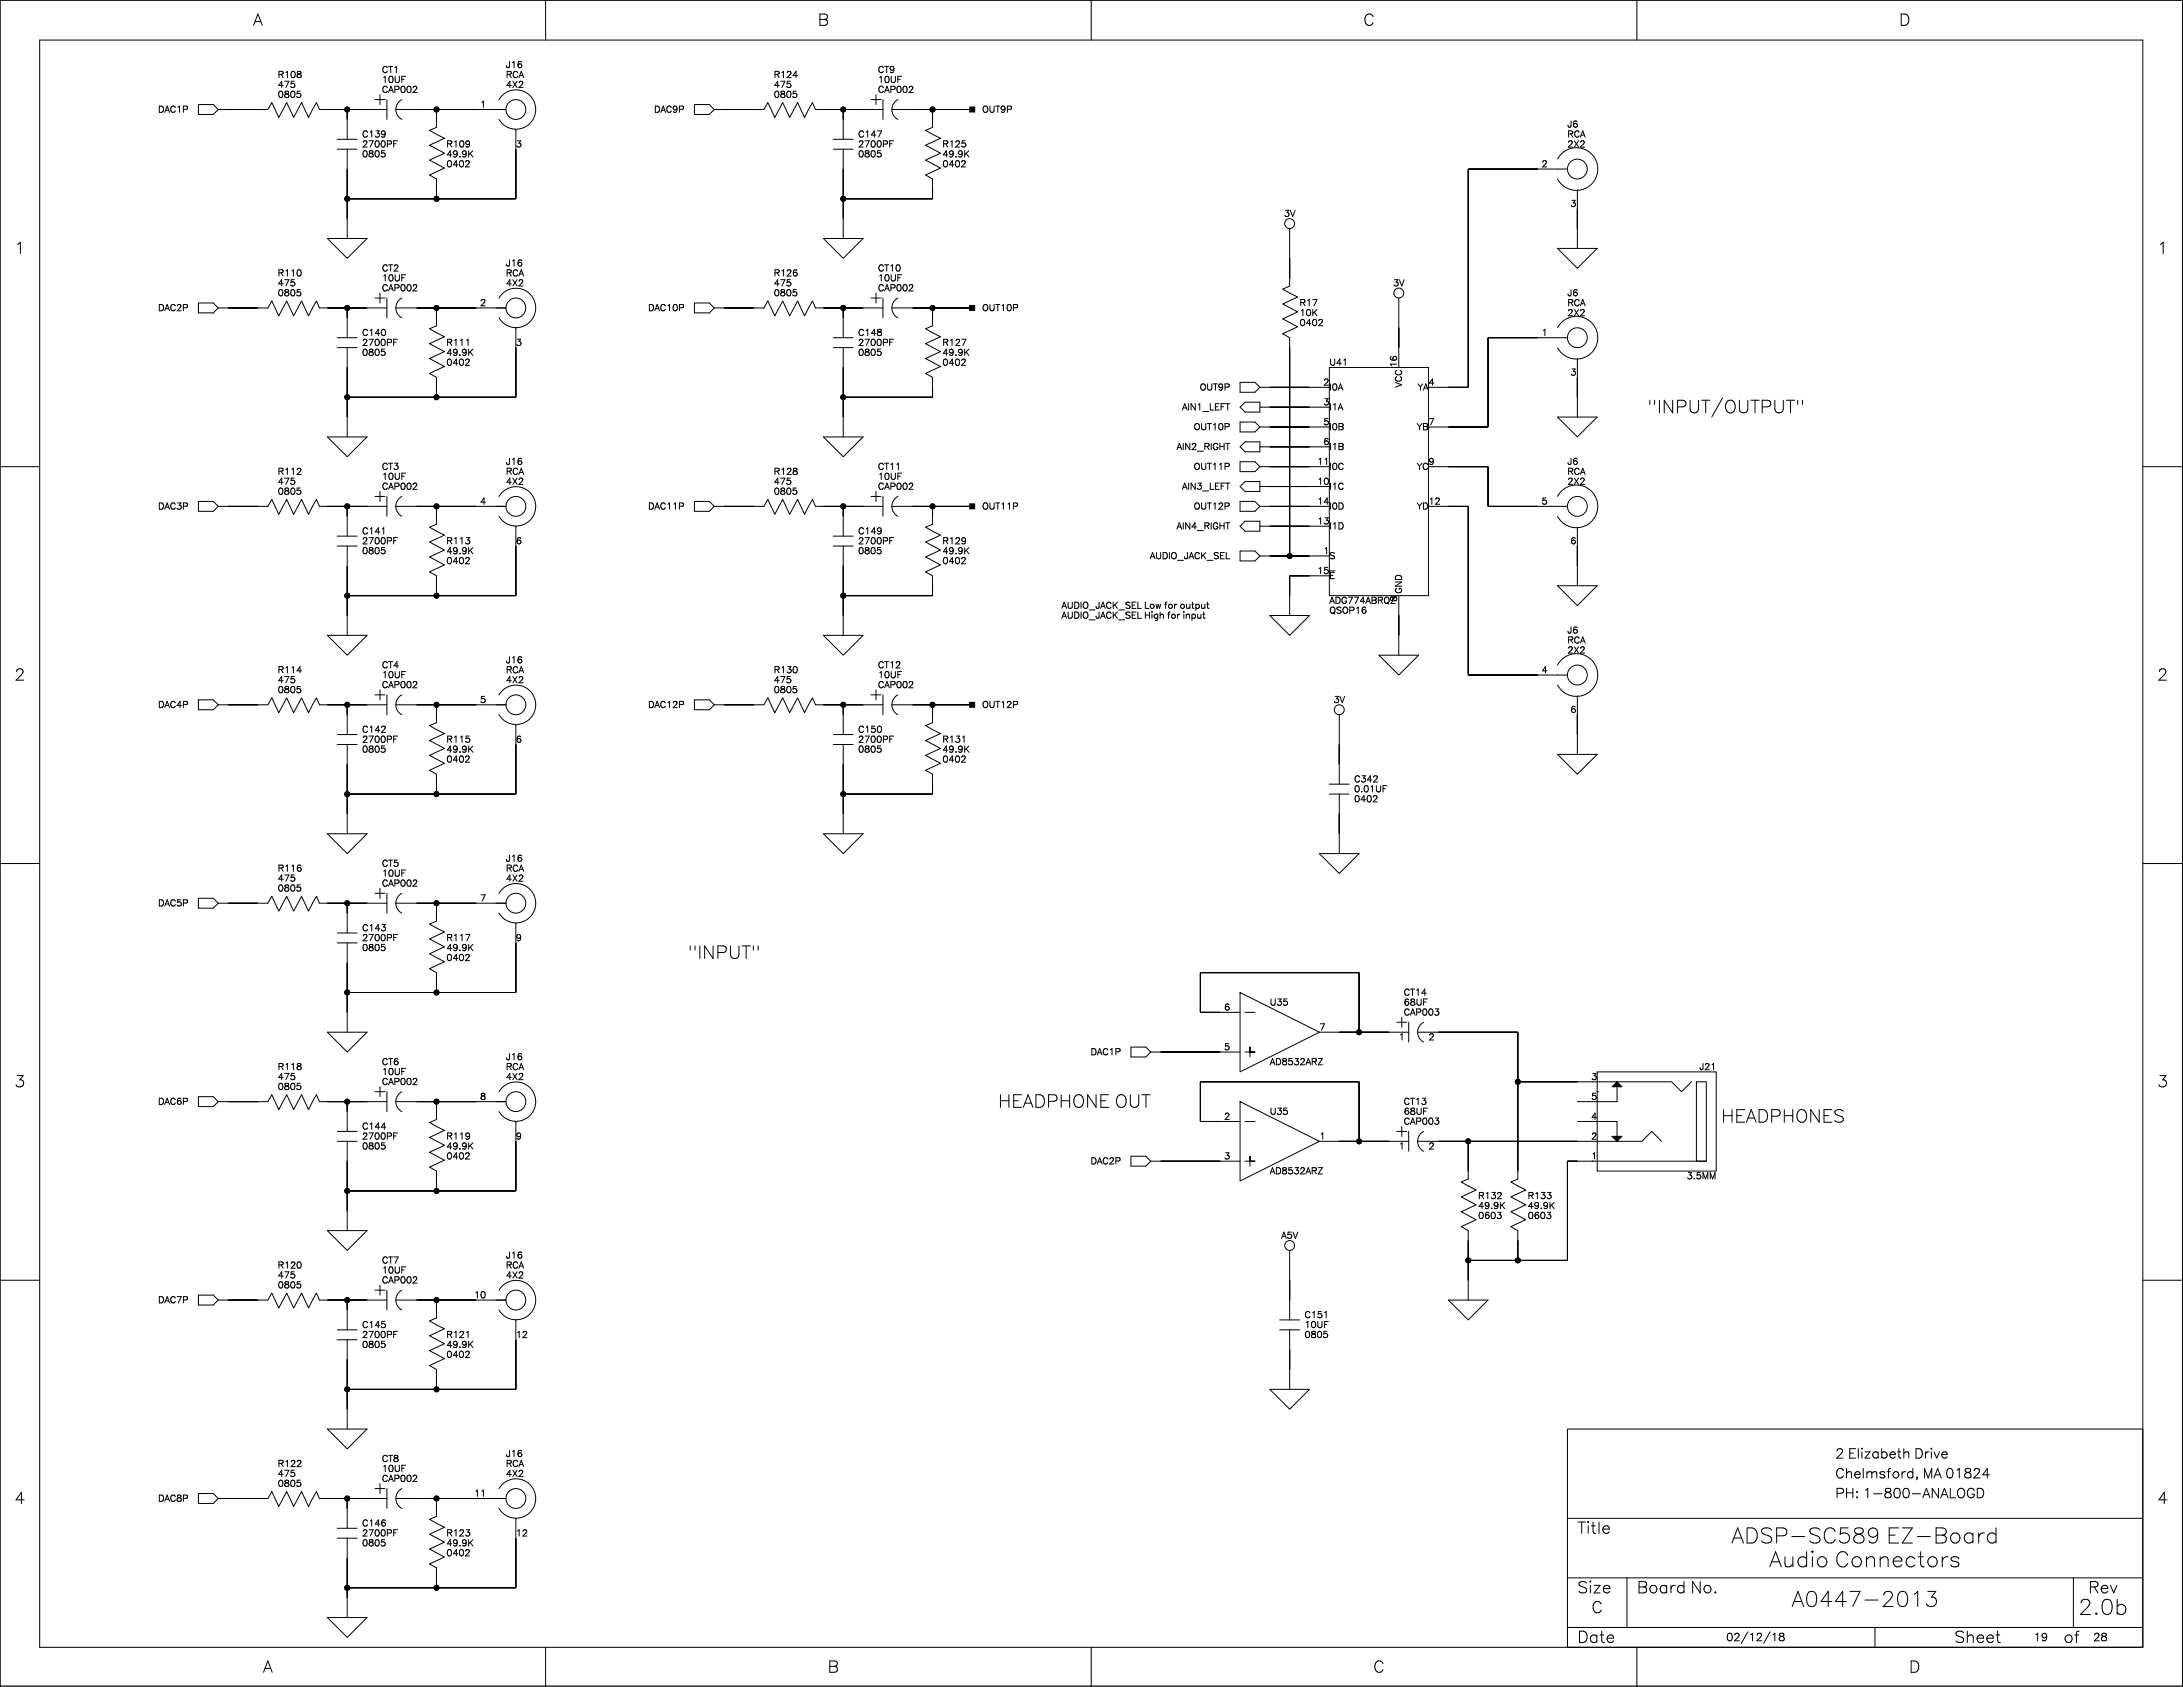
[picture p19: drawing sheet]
<svg xmlns="http://www.w3.org/2000/svg" width="559mm" height="432mm" viewBox="0 0 559 432" stroke-linecap="round" stroke-linejoin="round" font-family="sans-serif">
<defs><g id="words">
<g font-size="6">
<text x="443.2" y="393.9">ADSP-SC589 EZ-Boa</text>
<text x="505.8" y="393.9">r</text>
<text x="508.2" y="393.9">d</text>
<text x="452.8" y="400">Au</text>
<text x="459.7" y="400">d</text>
<text x="463.2" y="400">i</text>
<text x="464.7" y="400">o Connect</text>
<text x="492.9" y="400">or</text>
<text x="498.8" y="400">s</text>
<text x="458.6" y="410.1">A04</text>
<text x="469.3" y="410.1">4</text>
<text x="473" y="410.1">7-201</text>
<text x="492.6" y="410.1">3</text>
<text x="532" y="412.2">2.0b</text>
</g>
<g font-size="4.9">
<text x="421.7" y="104.8">&quot;I</text>
<text x="425.4" y="104.8">N</text>
<text x="428.8" y="104.8">PUT</text>
<text x="437.9" y="104.8">/OUT</text>
<text x="450.5" y="104.8">PUT</text>
<text x="459.6" y="104.8">&quot;</text>
<text x="176.1" y="244.4">&quot;I</text>
<text x="179.8" y="244.4">N</text>
<text x="183.1" y="244.4">PUT</text>
<text x="192.2" y="244.4">&quot;</text>
<text x="255.5" y="282.5">H</text>
<text x="258.9" y="282.5">EADPH</text>
<text x="274.4" y="282.5">ON</text>
<text x="281.2" y="282.5">E OUT</text>
<text x="440.6" y="286.3">H</text>
<text x="444" y="286.3">EADPH</text>
<text x="459.5" y="286.3">ON</text>
<text x="466.3" y="286.3">ES</text>
</g>
<g font-size="4.2">
<text x="64.8" y="5.7">A</text>
<text x="209.3" y="5.7">B</text>
<text x="349" y="5.7">C</text>
<text x="486.1" y="5.7">D</text>
<text x="3.7" y="64.1">1</text>
<text x="552.2" y="64.1">1</text>
<text x="3.7" y="173.3">2</text>
<text x="552.2" y="173.3">2</text>
<text x="3.7" y="277.5">3</text>
<text x="552.2" y="277.5">3</text>
<text x="3.7" y="384.1">4</text>
<text x="552.2" y="384.1">4</text>
<text x="403.8" y="391.7">T</text>
<text x="408.8" y="391.7">l</text>
<text x="409.9" y="391.7">e</text>
<text x="403.8" y="407">Size</text>
<text x="419" y="407">Board</text>
<text x="432.7" y="407">N</text>
<text x="435.8" y="407">o.</text>
<text x="534.5" y="407">Rev</text>
<text x="407.4" y="412">C</text>
<text x="403.8" y="419.7">Dat</text>
<text x="411" y="419.7">e</text>
<text x="500.3" y="419.7">Sheet</text>
<text x="528.2" y="419.7">of</text>
<text x="67.3" y="427.3">A</text>
<text x="211.9" y="427.3">B</text>
<text x="351.5" y="427.3">C</text>
<text x="488.7" y="427.3">D</text>
</g>
<g font-size="3.5">
<text x="469.8" y="372.6">2 El</text>
<text x="469.8" y="377.6">Chel</text>
<text x="476.1" y="372.6">izabeth Drive</text>
<text x="477.4" y="377.6">msford</text>
<text x="490.1" y="377.6">, M</text>
<text x="495" y="377.6">A 01</text>
<text x="502.6" y="377.6">824</text>
<text x="469.8" y="382.7">PH</text>
<text x="474.8" y="382.7">: 1</text>
<text x="479.1" y="382.7">-800-AN</text>
<text x="496.7" y="382.7">ALOGD</text>
</g>
<g font-size="2.8">
<text x="441.9" y="419.4">02/12/18</text>
<text x="520.6" y="419.4">19</text>
<text x="535.8" y="419.4">28</text>
</g>
<g font-size="2.5">
<text x="129.5" y="16.8">J16</text>
<text x="71.1" y="21.9">475</text>
<text x="71.1" y="19.3">R108</text>
<text x="97.8" y="18.1">CT1</text>
<text x="97.8" y="20.6">10UF</text>
<text x="97.8" y="23.1">CAP002</text>
<text x="129.5" y="21.9">4X2</text>
<text x="129.5" y="19.3">RCA</text>
<text x="198.1" y="21.9">475</text>
<text x="198.1" y="19.3">R124</text>
<text x="224.7" y="20.6">10UF</text>
<text x="224.7" y="18.1">CT9</text>
<text x="224.7" y="23.1">CAP002</text>
<text x="40.5" y="28.2">DAC1P</text>
<text x="71.1" y="24.4">0805</text>
<text x="122.9" y="27">1</text>
<text x="167.4" y="28.2">DAC9P</text>
<text x="198.1" y="24.4">0805</text>
<text x="251.4" y="28.2">OUT9P</text>
<text x="92.7" y="34.6">C139</text>
<text x="219.7" y="34.6">C147</text>
<text x="401.2" y="32">J6</text>
<text x="401.2" y="34.6">RCA</text>
<text x="92.7" y="37.1">2700PF</text>
<text x="92.7" y="39.7">0805</text>
<text x="114.3" y="39.7">49.9K</text>
<text x="114.3" y="37.1">R109</text>
<text x="132" y="37.1">3</text>
<text x="219.7" y="37.1">2700PF</text>
<text x="219.7" y="39.7">0805</text>
<text x="241.2" y="37.1">R125</text>
<text x="241.2" y="39.7">49.9K</text>
<text x="401.2" y="37.1">2X2</text>
<text x="114.3" y="42.2">0402</text>
<text x="241.2" y="42.2">0402</text>
<text x="394.6" y="42.2">2</text>
<text x="402" y="52.3">3</text>
<text x="328.7" y="54.9">3V</text>
<text x="71.1" y="70.1">R110</text>
<text x="97.8" y="68.9">CT2</text>
<text x="97.8" y="71.4">10UF</text>
<text x="129.5" y="67.6">J16</text>
<text x="129.5" y="70.1">RCA</text>
<text x="198.1" y="70.1">R126</text>
<text x="224.7" y="71.4">10UF</text>
<text x="224.7" y="68.9">CT10</text>
<text x="71.1" y="72.7">475</text>
<text x="71.1" y="75.2">0805</text>
<text x="97.8" y="73.9">CAP002</text>
<text x="122.9" y="77.7">2</text>
<text x="129.5" y="72.7">4X2</text>
<text x="198.1" y="72.7">475</text>
<text x="198.1" y="75.2">0805</text>
<text x="224.7" y="73.9">CAP002</text>
<text x="332.7" y="77.7">R17</text>
<text x="356.6" y="72.7">3V</text>
<text x="401.2" y="77.7">RCA</text>
<text x="401.2" y="75.2">J6</text>
<text x="40.5" y="79">DAC2P</text>
<text x="165.9" y="79">DAC10P</text>
<text x="251.4" y="79">OUT10P</text>
<text x="332.7" y="80.3">10K</text>
<text x="332.7" y="82.8">0402</text>
<text x="401.2" y="80.3">2X2</text>
<text x="92.7" y="87.9">2700PF</text>
<text x="92.7" y="85.4">C140</text>
<text x="114.3" y="87.9">R111</text>
<text x="132" y="87.9">3</text>
<text x="219.7" y="87.9">2700PF</text>
<text x="219.7" y="85.4">C148</text>
<text x="241.2" y="87.9">R127</text>
<text x="394.6" y="85.4">1</text>
<text x="92.7" y="90.4">0805</text>
<text x="114.3" y="90.4">49.9K</text>
<text x="114.3" y="93">0402</text>
<text x="219.7" y="90.4">0805</text>
<text x="241.2" y="90.4">49.9K</text>
<text x="241.2" y="93">0402</text>
<text x="340.3" y="93">U41</text>
<text x="357.2" y="94.1" transform="rotate(-90 357.2 94.1)">16</text>
<text x="402" y="95.5">3</text>
<text x="307.1" y="99.3">OUT9P</text>
<text x="338.7" y="98.1">2</text>
<text x="340.3" y="99.3">I</text>
<text x="340.9" y="99.3">0A</text>
<text x="358.4" y="99.2" transform="rotate(-90 358.4 99.2)">VCC</text>
<text x="362.9" y="99.3">YA</text>
<text x="365.7" y="98.1">4</text>
<text x="302.6" y="104.4">AIN1_LEFT</text>
<text x="338.7" y="103.1">3</text>
<text x="340.3" y="104.4">I</text>
<text x="340.9" y="104.4">1A</text>
<text x="305.6" y="109.5">OUT10P</text>
<text x="338.7" y="113.3">6</text>
<text x="338.7" y="108.2">5</text>
<text x="340.3" y="109.5">I</text>
<text x="340.9" y="109.5">0B</text>
<text x="362.7" y="109.5">YB</text>
<text x="365.7" y="108.2">7</text>
<text x="97.8" y="119.6">CT3</text>
<text x="129.5" y="118.4">J16</text>
<text x="224.7" y="119.6">CT11</text>
<text x="301.2" y="114.6">AIN2_RIGHT</text>
<text x="305.6" y="119.6">OUT11P</text>
<text x="337.2" y="118.4">11</text>
<text x="340.3" y="114.6">I</text>
<text x="340.3" y="119.6">I</text>
<text x="340.9" y="114.6">1B</text>
<text x="340.9" y="119.6">0C</text>
<text x="362.7" y="119.6">YC</text>
<text x="365.7" y="118.4">9</text>
<text x="401.2" y="118.4">J6</text>
<text x="71.1" y="120.9">R112</text>
<text x="71.1" y="123.5">475</text>
<text x="71.1" y="126">0805</text>
<text x="97.8" y="122.2">10UF</text>
<text x="97.8" y="124.7">CAP002</text>
<text x="129.5" y="120.9">RCA</text>
<text x="129.5" y="123.5">4X2</text>
<text x="198.1" y="123.5">475</text>
<text x="198.1" y="120.9">R128</text>
<text x="198.1" y="126">0805</text>
<text x="224.7" y="122.2">10UF</text>
<text x="224.7" y="124.7">CAP002</text>
<text x="302.6" y="124.7">AIN3_LEFT</text>
<text x="337.2" y="123.5">10</text>
<text x="340.3" y="124.7">I</text>
<text x="340.9" y="124.7">1C</text>
<text x="401.2" y="120.9">RCA</text>
<text x="401.2" y="123.5">2X2</text>
<text x="40.5" y="129.8">DAC3P</text>
<text x="122.9" y="128.5">4</text>
<text x="165.9" y="129.8">DAC11P</text>
<text x="251.4" y="129.8">OUT11P</text>
<text x="305.6" y="129.8">OUT12P</text>
<text x="337.2" y="128.5">14</text>
<text x="340.3" y="129.8">I</text>
<text x="340.9" y="129.8">0D</text>
<text x="362.7" y="129.8">YD</text>
<text x="365.7" y="128.5">12</text>
<text x="394.6" y="128.5">5</text>
<text x="92.7" y="136.1">C141</text>
<text x="219.7" y="136.1">C149</text>
<text x="301.2" y="134.9">AIN4_RIGHT</text>
<text x="337.2" y="133.6">13</text>
<text x="340.3" y="134.9">I</text>
<text x="340.9" y="134.9">1D</text>
<text x="92.7" y="138.7">2700PF</text>
<text x="92.7" y="141.2">0805</text>
<text x="114.3" y="141.2">49.9K</text>
<text x="114.3" y="138.7">R113</text>
<text x="114.3" y="143.8">0402</text>
<text x="132" y="138.7">6</text>
<text x="219.7" y="138.7">2700PF</text>
<text x="219.7" y="141.2">0805</text>
<text x="241.2" y="141.2">49.9K</text>
<text x="241.2" y="138.7">R129</text>
<text x="241.2" y="143.8">0402</text>
<text x="294.3" y="142.5">AUDIO_JACK_SEL</text>
<text x="338.7" y="141.2">1</text>
<text x="340.3" y="142.5">S</text>
<text x="402" y="138.7">6</text>
<text x="337.2" y="146.3">15</text>
<text x="340.3" y="147.6">E</text>
<text x="271.7" y="155.2">AUDIO_JACK_SEL Lowfor output</text>
<text x="340.3" y="153.9">ADG774ABRQZ</text>
<text x="357.2" y="154" transform="rotate(-90 357.2 154)">8</text>
<text x="358.4" y="152" transform="rotate(-90 358.4 152)">GND</text>
<text x="271.7" y="157.7">AUDIO_JACK_SEL High for input</text>
<text x="340.3" y="156.5">QSOP16</text>
<text x="401.2" y="161.5">J6</text>
<text x="401.2" y="166.6">2X2</text>
<text x="401.2" y="164.1">RCA</text>
<text x="71.1" y="171.7">R114</text>
<text x="97.8" y="170.4">CT4</text>
<text x="97.8" y="173">10UF</text>
<text x="129.5" y="169.2">J16</text>
<text x="129.5" y="171.7">RCA</text>
<text x="198.1" y="171.7">R130</text>
<text x="224.7" y="170.4">CT12</text>
<text x="224.7" y="173">10UF</text>
<text x="394.6" y="171.7">4</text>
<text x="71.1" y="174.2">475</text>
<text x="71.1" y="176.8">0805</text>
<text x="97.8" y="175.5">CAP002</text>
<text x="122.9" y="179.3">5</text>
<text x="129.5" y="174.2">4X2</text>
<text x="198.1" y="174.2">475</text>
<text x="198.1" y="176.8">0805</text>
<text x="224.7" y="175.5">CAP002</text>
<text x="341.4" y="179.3">3V</text>
<text x="40.5" y="180.6">DAC4P</text>
<text x="165.9" y="180.6">DAC12P</text>
<text x="251.4" y="180.6">OUT12P</text>
<text x="402" y="181.9">6</text>
<text x="92.7" y="189.5">2700PF</text>
<text x="92.7" y="186.9">C142</text>
<text x="114.3" y="189.5">R115</text>
<text x="132" y="189.5">6</text>
<text x="219.7" y="189.5">2700PF</text>
<text x="219.7" y="186.9">C150</text>
<text x="241.2" y="189.5">R131</text>
<text x="92.7" y="192">0805</text>
<text x="114.3" y="192">49.9K</text>
<text x="114.3" y="194.6">0402</text>
<text x="219.7" y="192">0805</text>
<text x="241.2" y="192">49.9K</text>
<text x="241.2" y="194.6">0402</text>
<text x="346.6" y="199.6">C342</text>
<text x="346.6" y="202.2">0.01UF</text>
<text x="346.6" y="204.7">0402</text>
<text x="97.8" y="221.2">CT5</text>
<text x="129.5" y="220">J16</text>
<text x="71.1" y="222.5">R116</text>
<text x="71.1" y="225">475</text>
<text x="71.1" y="227.6">0805</text>
<text x="97.8" y="223.8">10UF</text>
<text x="97.8" y="226.3">CAP002</text>
<text x="129.5" y="222.5">RCA</text>
<text x="129.5" y="225">4X2</text>
<text x="40.5" y="231.4">DAC5P</text>
<text x="122.9" y="230.1">7</text>
<text x="92.7" y="237.7">C143</text>
<text x="92.7" y="240.3">2700PF</text>
<text x="92.7" y="242.8">0805</text>
<text x="114.3" y="242.8">49.9K</text>
<text x="114.3" y="240.3">R117</text>
<text x="114.3" y="245.3">0402</text>
<text x="132" y="240.3">9</text>
<text x="325" y="256.8">U35</text>
<text x="359.3" y="254.2">CT14</text>
<text x="359.3" y="256.8">68UF</text>
<text x="313.3" y="258">6</text>
<text x="337.7" y="263.1">7</text>
<text x="359.3" y="259.3">CAP003</text>
<text x="279.2" y="269.5">DAC1P</text>
<text x="313.3" y="268.2">5</text>
<text x="358.1" y="265.7">1</text>
<text x="365.7" y="265.7">2</text>
<text x="71.1" y="273.3">R118</text>
<text x="71.1" y="275.8">475</text>
<text x="97.8" y="272">CT6</text>
<text x="97.8" y="274.5">10UF</text>
<text x="129.5" y="275.8">4X2</text>
<text x="129.5" y="270.7">J16</text>
<text x="129.5" y="273.3">RCA</text>
<text x="325" y="272">AD8532ARZ</text>
<text x="407.3" y="275.8">3</text>
<text x="435" y="273.3">J21</text>
<text x="71.1" y="278.4">0805</text>
<text x="97.8" y="277.1">CAP002</text>
<text x="122.9" y="280.9">8</text>
<text x="407.3" y="280.9">5</text>
<text x="40.5" y="282.2">DAC6P</text>
<text x="313.3" y="286">2</text>
<text x="325" y="284.7">U35</text>
<text x="359.3" y="282.2">CT13</text>
<text x="359.3" y="284.7">68UF</text>
<text x="359.3" y="287.2">CAP003</text>
<text x="407.3" y="286">4</text>
<text x="92.7" y="291.1">2700PF</text>
<text x="92.7" y="288.5">C144</text>
<text x="92.7" y="293.6">0805</text>
<text x="114.3" y="291.1">R119</text>
<text x="114.3" y="293.6">49.9K</text>
<text x="132" y="291.1">9</text>
<text x="337.7" y="291.1">1</text>
<text x="358.1" y="293.6">1</text>
<text x="365.7" y="293.6">2</text>
<text x="407.3" y="291.1">2</text>
<text x="114.3" y="296.1">0402</text>
<text x="279.2" y="297.4">DAC2P</text>
<text x="313.3" y="296.1">3</text>
<text x="325" y="299.9">AD8532ARZ</text>
<text x="407.3" y="296.1">1</text>
<text x="431.8" y="301.2">3.5MM</text>
<text x="378.4" y="306.3">R132</text>
<text x="378.4" y="308.8">49.9K</text>
<text x="378.4" y="311.4">0603</text>
<text x="391.1" y="306.3">R133</text>
<text x="391.1" y="308.8">49.9K</text>
<text x="391.1" y="311.4">0603</text>
<text x="328" y="316.4">A5V</text>
<text x="97.8" y="322.8">CT7</text>
<text x="129.5" y="321.5">J16</text>
<text x="71.1" y="324.1">R120</text>
<text x="71.1" y="326.6">475</text>
<text x="71.1" y="329.1">0805</text>
<text x="97.8" y="325.3">10UF</text>
<text x="97.8" y="327.9">CAP002</text>
<text x="129.5" y="324.1">RCA</text>
<text x="129.5" y="326.6">4X2</text>
<text x="40.5" y="333">DAC7P</text>
<text x="121.4" y="331.7">10</text>
<text x="92.7" y="341.8">2700PF</text>
<text x="92.7" y="339.3">C145</text>
<text x="114.3" y="341.8">R121</text>
<text x="132" y="341.8">12</text>
<text x="333.9" y="336.8">C151</text>
<text x="333.9" y="339.3">10UF</text>
<text x="333.9" y="341.8">0805</text>
<text x="92.7" y="344.4">0805</text>
<text x="114.3" y="344.4">49.9K</text>
<text x="114.3" y="346.9">0402</text>
<text x="71.1" y="377.4">475</text>
<text x="71.1" y="374.9">R122</text>
<text x="97.8" y="373.6">CT8</text>
<text x="97.8" y="376.1">10UF</text>
<text x="129.5" y="377.4">4X2</text>
<text x="129.5" y="374.9">RCA</text>
<text x="129.5" y="372.3">J16</text>
<text x="40.5" y="383.7">DAC8P</text>
<text x="71.1" y="379.9">0805</text>
<text x="97.8" y="378.7">CAP002</text>
<text x="121.4" y="382.5">11</text>
<text x="92.7" y="392.6">2700PF</text>
<text x="92.7" y="390.1">C146</text>
<text x="92.7" y="395.2">0805</text>
<text x="114.3" y="395.2">49.9K</text>
<text x="114.3" y="392.6">R123</text>
<text x="132" y="392.6">12</text>
<text x="114.3" y="397.7">0402</text>
</g>
</g></defs>
<g fill="none" stroke="#000" stroke-width=".26">
<path d="M558.7 -.1v431.6h-558.7v-431.5M0 .1h558.7v431.7h-558.7zM10.2 10.3h538.3v411.3h-538.3zM139.7 .1v10.2M279.3 .1v10.2M419 .1v10.2M50.8 26.8h3.8l1.3 1.2-1.3 1.3h-3.8zM55.9 28h12.7l1-1.7 1.8 3.8 2-3.8 1.8 3.8 2-3.8 1.8 3.8 2-3.8 .8 1.7h17.2M86.3 35.7h5.1M86.3 38.2h5.1M88.9 28v7.7M88.9 38.2v22.8"/>
<path d="M96 25.5h2.5M97.3 24.2v2.6M99 25.5v5.1M101.3 28h28.2M102.8 25.5a2.88 2.88 0 0 0 0 5.1M111.7 28v4.6l-1.7 .8 3.8 2-3.8 1.8 3.8 2-3.8 1.8 3.8 2-3.8 1.8 1.7 1v5.1M127.7 25.5a5 5 0 0 1 7.6-1.3 5 5 0 0 1 0 7.7 5 5 0 0 1-7.6-1.3M132.1 33.1v17.8h-43.2M177.8 26.8h3.8l1.2 1.2-1.2 1.3h-3.8zM182.8 28h12.7l1.1-1.7 1.7 3.8 2.1-3.8 1.7 3.8 2.1-3.8 1.7 3.8 2.1-3.8 .7 1.7h17.3M213.3 35.7h5.1M213.3 38.2h5.1"/>
<path d="M215.9 28v7.7M215.9 38.2v22.8M223 25.5h2.5M224.2 24.2v2.6M226 25.5v5.1M228.3 28h20.6M229.8 25.5a2.88 2.88 0 0 0 0 5.1M238.7 28v4.6l-1.8 .8 3.8 2-3.8 1.8 3.8 2-3.8 1.8 3.8 2-3.8 1.8 1.8 1v5.1h-22.8M330.1 58.5v14.7l-1.8 .8 3.9 2-3.9 1.8 3.9 2-3.9 1.8 3.9 2-3.9 1.8 1.8 1v55.9M398.7 40.7a5.5 5.5 0 0 1 8.3-1.7 5.5 5.5 0 0 1 0 8.5 5.5 5.5 0 0 1-8.3-1.7M401.2 43.3h-25.4v55.8h-10.1M403.8 48.6v15"/>
<path d="M50.8 77.6h3.8l1.3 1.2-1.3 1.3h-3.8zM55.9 78.8h12.7l1-1.8 1.8 3.9 2-3.9 1.8 3.9 2-3.9 1.8 3.9 2-3.9 .8 1.8h17.2M83.8 61h10.2l-5.1 5.1zM88.9 78.8v7.6M96 76.3h2.5M97.3 75v2.6M99 76.3v5.1M101.3 78.8h28.2M102.8 76.3a2.88 2.88 0 0 0 0 5.1M111.7 78.8v4.6l-1.7 .8 3.8 2-3.8 1.8 3.8 2-3.8 1.8 3.8 2-3.8 1.8 1.7 1v5.1M127.7 76.3a5 5 0 0 1 7.6-1.3 5 5 0 0 1 0 7.7 5 5 0 0 1-7.6-1.4M177.8 77.6h3.8l1.2 1.2-1.2 1.3h-3.8z"/>
<path d="M182.8 78.8h12.7l1.1-1.8 1.7 3.9 2.1-3.9 1.7 3.9 2.1-3.9 1.7 3.9 2.1-3.9 .7 1.8h17.3M210.8 61h10.1l-5 5.1zM215.9 78.8v7.6M223 76.3h2.5M224.2 75v2.6M226 76.3v5.1M228.3 78.8h20.6M229.8 76.3a2.88 2.88 0 0 0 0 5.1M238.7 78.8v4.6l-1.8 .8 3.8 2-3.8 1.8 3.8 2-3.8 1.8 3.8 2-3.8 1.8 1.8 1v5.1h-22.8M358.1 76.3v17.8M398.7 63.6h10.1l-5 5.1zM86.3 86.4h5.1"/>
<path d="M86.3 89h5.1M88.9 89v22.8M132.1 83.9v17.8h-43.2M213.3 86.4h5.1M213.3 89h5.1M215.9 89v22.8M317.4 97.9h3.8l1.3 1.2-1.3 1.3h-3.8zM322.5 99.1h17.8M340.3 94.1h25.4v58.4h-25.4zM398.7 83.9a5.5 5.5 0 0 1 8.3-1.7 5.5 5.5 0 0 1 0 8.5 5.5 5.5 0 0 1-8.3-1.7M401.2 86.4h-20.3v22.9h-15.2M403.8 91.8v15"/>
<path d="M0 119.5h10.2M83.8 111.8h10.2l-5.1 5.1zM210.8 111.8h10.1l-5 5.1zM317.4 108h3.8l1.3 1.3-1.3 1.3h-3.8zM317.4 114.4l1.3-1.3h3.8v2.5h-3.8zM317.4 118.2h3.8l1.3 1.3-1.3 1.2h-3.8zM318.7 102.9h3.8v2.6h-3.8l-1.3-1.3zM322.5 119.5h17.8M322.5 104.2h17.8M322.5 109.3h17.8M322.5 114.4h17.8M365.7 119.5h15.2v10.1h20.3"/>
<path d="M398.7 106.8h10.1l-5 5zM440.9 101.8l-2.7 5M548.5 119.5h10.2M50.8 128.3h3.8l1.3 1.3-1.3 1.3h-3.8zM55.9 129.6h12.7l1-1.8 1.8 3.8 2-3.8 1.8 3.8 2-3.8 1.8 3.8 2-3.8 .8 1.8h17.2M86.3 137.2h5.1M86.3 139.8h5.1M88.9 129.6v7.6M88.9 139.8v22.8M96 127.1h2.5M97.3 125.8v2.5M99 127.1v5"/>
<path d="M101.3 129.6h28.2M102.8 127.1a2.88 2.88 0 0 0 0 5M111.7 129.6v4.6l-1.7 .7 3.8 2.1-3.8 1.8 3.8 2-3.8 1.8 3.8 2-3.8 1.8 1.7 1v5.1M127.7 127.1a5 5 0 0 1 7.6-1.4 5 5 0 0 1 0 7.8 5 5 0 0 1-7.6-1.4M132.1 134.7v17.8h-43.2M177.8 128.3h3.8l1.2 1.3-1.2 1.3h-3.8zM182.8 129.6h12.7l1.1-1.8 1.7 3.8 2.1-3.8 1.7 3.8 2.1-3.8 1.7 3.8 2.1-3.8 .7 1.8h17.3M213.3 137.2h5.1M213.3 139.8h5.1M215.9 129.6v7.6M215.9 139.8v22.8M223 127.1h2.5"/>
<path d="M224.2 125.8v2.5M226 127.1v5M228.3 129.6h20.6M229.8 127.1a2.88 2.88 0 0 0 0 5M238.7 129.6v4.6l-1.8 .7 3.8 2.1-3.8 1.8 3.8 2-3.8 1.8 3.8 2-3.8 1.8 1.8 1v5.1h-22.8M317.4 124.5l1.3-1.2h3.8v2.5h-3.8zM317.4 134.7l1.3-1.3h3.8v2.6h-3.8zM317.4 128.3h3.8l1.3 1.3-1.3 1.3h-3.8zM322.5 129.6h17.8M322.5 124.5h17.8M322.5 134.7h17.8M365.7 129.6h10.1v43.2h25.4"/>
<path d="M398.7 127a5.5 5.5 0 0 1 8.3-1.6 5.5 5.5 0 0 1 0 8.4 5.5 5.5 0 0 1-8.3-1.6M403.8 134.9v15M317.4 141h3.8l1.3 1.3-1.3 1.3h-3.8zM322.5 142.3h17.8M325 157.5h10.2l-5.1 5.1zM340.3 147.4h-10.2v10.1M358.1 152.5v15.2M398.7 149.9h10.1l-5 5.1zM50.8 179.1h3.8l1.3 1.3-1.3 1.3h-3.8zM83.8 162.6h10.2l-5.1 5.1zM96 177.9h2.5M97.3 176.6v2.5"/>
<path d="M99 177.9v5M102.8 177.9a2.88 2.88 0 0 0 0 5M127.7 177.9a5 5 0 0 1 7.6-1.4 5 5 0 0 1 0 7.8 5 5 0 0 1-7.6-1.4M177.8 179.1h3.8l1.2 1.3-1.2 1.3h-3.8zM210.8 162.6h10.1l-5 5.1zM223 177.9h2.5M224.2 176.6v2.5M226 177.9v5M229.8 177.9a2.88 2.88 0 0 0 0 5M353 167.7h10.1l-5 5.1zM398.7 170.2a5.5 5.5 0 0 1 8.3-1.6 5.5 5.5 0 0 1 0 8.4 5.5 5.5 0 0 1-8.3-1.7M403.8 178.1v15"/>
<path d="M55.9 180.4h12.7l1-1.8 1.8 3.8 2-3.8 1.8 3.8 2-3.8 1.8 3.8 2-3.8 .8 1.8h17.2M86.3 188h5.1M86.3 190.6h5.1M88.9 180.4v7.6M88.9 190.6v22.8M101.3 180.4h28.2M111.7 180.4v4.6l-1.7 .7 3.8 2.1-3.8 1.7 3.8 2.1-3.8 1.7 3.8 2.1-3.8 1.8 1.7 1v5.1M132.1 185.5v17.8h-43.2M182.8 180.4h12.7l1.1-1.8 1.7 3.8 2.1-3.8 1.7 3.8 2.1-3.8 1.7 3.8 2.1-3.8 .7 1.8h17.3M213.3 188h5.1M213.3 190.6h5.1M215.9 180.4v7.6"/>
<path d="M215.9 190.6v22.8M228.3 180.4h20.6M238.7 180.4v4.6l-1.8 .7 3.8 2.1-3.8 1.7 3.8 2.1-3.8 1.7 3.8 2.1-3.8 1.8 1.8 1v5.1h-22.8M342.8 182.9v17.8M398.7 193.1h10.1l-5 5.1zM83.8 213.4h10.2l-5.1 5.1zM210.8 213.4h10.1l-5 5.1zM337.7 218.5h10.2l-5.1 5.1zM340.3 200.7h5.1M340.3 203.3h5.1M342.8 203.3v15.2M0 221h10.2"/>
<path d="M50.8 229.9h3.8l1.3 1.3-1.3 1.3h-3.8zM55.9 231.2h12.7l1-1.8 1.8 3.8 2-3.8 1.8 3.8 2-3.8 1.8 3.8 2-3.8 .8 1.8h17.2M86.3 238.8h5.1M88.9 231.2v7.6M96 228.6h2.5M97.3 227.4v2.5M99 228.6v5.1M101.3 231.2h28.2M102.8 228.6a2.88 2.88 0 0 0 0 5.1M111.7 231.2v4.6l-1.7 .7 3.8 2.1-3.8 1.7 3.8 2.1-3.8 1.7 3.8 2.1-3.8 1.7 1.7 1.1v5M127.7 228.7a5 5 0 0 1 7.6-1.4 5 5 0 0 1 0 7.7 5 5 0 0 1-7.6-1.3M132.1 236.3v17.7h-43.2"/>
<path d="M548.5 221h10.2M86.3 241.3h5.1M88.9 241.3v22.9M317.4 254l20.3 10.2-20.3 10.2zM317.4 259.1h-10.1v-10.1h40.6v15.2M318.7 259.1h2.5M83.8 264.2h10.2l-5.1 5.1zM96 279.4h2.5M97.3 278.2v2.5M99 279.4v5.1M102.8 279.4a2.88 2.88 0 0 0 0 5.1M127.7 279.5a5 5 0 0 1 7.6-1.4 5 5 0 0 1 0 7.7 5 5 0 0 1-7.6-1.3"/>
<path d="M289.5 268h3.8l1.3 1.3-1.3 1.2h-3.8zM294.6 269.3h22.8M318.7 269.3h2.5h-1.2v-1.3v2.5M337.7 264.2h22.9M357.6 261.7h2.5M358.8 260.4v2.5M360.6 261.7v5M362.9 264.2h25.6v37.6l-1.7 .7 3.8 2.1-3.8 1.8 3.8 2-3.8 1.8 3.8 2-3.8 1.8 1.7 1v7.6M364.4 261.7a2.88 2.88 0 0 0 0 5M388.5 276.9h39.4l2.5 2.5 2.6-2.5M408.8 274.4h30.5v25.3h-30.5zM413.9 276.9v5.1h-10.1"/>
<path d="M434.2 276.9h2.6v20.3h-2.6zM50.8 280.7h3.8l1.3 1.3-1.3 1.2h-3.8zM55.9 282h12.7l1-1.8 1.8 3.8 2-3.8 1.8 3.8 2-3.8 1.8 3.8 2-3.8 .8 1.8h17.2M86.3 289.6h5.1M86.3 292.1h5.1M88.9 282v7.6M88.9 292.1v22.9M101.3 282h28.2M111.7 282v4.5l-1.7 .8 3.8 2-3.8 1.8 3.8 2-3.8 1.8 3.8 2.1-3.8 1.7 1.7 1v5.1M132.1 287.1v17.7h-43.2M289.5 295.9h3.8l1.3 1.3-1.3 1.3h-3.8zM294.6 297.2h22.8"/>
<path d="M317.4 282l20.3 10.1-20.3 10.2zM317.4 287.1h-10.1v-10.2h40.6v15.2M318.7 297.2h2.5h-1.2v-1.3v2.6M318.7 287.1h2.5M337.7 292.1h22.9M357.6 289.6h2.5M358.8 288.3v2.6M360.6 289.6v5.1M362.9 292.1h57.4l2.5-2.5 2.6 2.5M364.4 289.6a2.88 2.88 0 0 0 0 5.1M375.8 292.1v9.7l-1.7 .7 3.8 2.1-3.8 1.8 3.8 2-3.8 1.8 3.8 2-3.8 1.8 1.7 1v17.8M403.8 287.1h10.1v5"/>
<path d="M407.6 297.2h.1M436.8 297.2h-35.6v25.4h-25.4M83.8 315h10.2l-5.1 5.1zM0 327.7h10.2M50.8 331.5h3.8l1.3 1.3-1.3 1.2h-3.8zM55.9 332.8h12.7l1-1.8 1.8 3.8 2-3.8 1.8 3.8 2-3.8 1.8 3.8 2-3.8 .8 1.8h17.2M88.9 332.8v7.6M96 330.2h2.5M97.3 329v2.5M99 330.2v5.1M101.3 332.8h28.2M102.8 330.2a2.88 2.88 0 0 0 0 5.1"/>
<path d="M111.7 332.8v4.5l-1.7 .8 3.8 2-3.8 1.8 3.8 2-3.8 1.8 3.8 2-3.8 1.8 1.7 1v5.1M127.7 330.2a5 5 0 0 1 7.6-1.3 5 5 0 0 1 0 7.7 5 5 0 0 1-7.6-1.3M132.1 337.8v17.8h-43.2M327.6 337.8h5.1M330.1 320.1v17.7M370.8 332.8h10.1l-5.1 5zM548.5 327.7h10.2M86.3 340.4h5.1M86.3 342.9h5.1M88.9 342.9v22.9M325 355.6h10.2l-5.1 5.1zM327.6 340.4h5.1"/>
<path d="M330.1 340.4v15.2M83.8 365.8h10.2l-5.1 5.1zM97.3 379.7v2.6M401.2 365.8h147.3v55.8h-147.3zM50.8 382.3h3.8l1.3 1.3-1.3 1.2h-3.8zM55.9 383.6h12.7l1-1.8 1.8 3.8 2-3.8 1.8 3.8 2-3.8 1.8 3.8 2-3.8 .8 1.8h17.2M86.3 391.2h5.1M86.3 393.7h5.1M88.9 383.6v7.6M88.9 393.7v20.3M96 381h2.5M99 381v5.1"/>
<path d="M101.3 383.6h28.2M102.8 381a2.88 2.88 0 0 0 0 5.1M111.7 383.6v4.5l-1.7 .8 3.8 2-3.8 1.8 3.8 2-3.8 1.8 3.8 2-3.8 1.8 1.7 1v5.1M127.7 381a5 5 0 0 1 7.6-1.3 5 5 0 0 1 0 7.7 5 5 0 0 1-7.6-1.3M132.1 388.6v17.8h-43.2M401.2 388.6h147.3M407.4 390.5h.9M83.8 414h10.2l-5.1 5.1zM401.2 403.9h147.3M401.2 416.6h147.3M416.5 403.9v12.7M447.4 417.7l-1.7 2.9"/>
<path d="M453.1 417.7l-1.6 2.9M480 416.6v5M530.7 403.9v12.7M139.7 421.6v10.2M279.3 421.6v10.2M419 421.6v10.2"/>
<circle cx="88.9" cy="28" r=".63"/>
<circle cx="111.7" cy="28" r=".63"/>
<circle cx="132" cy="28" r="2.54"/>
<circle cx="215.9" cy="28" r=".63"/>
<circle cx="238.7" cy="28" r=".63"/>
<circle cx="88.9" cy="50.9" r=".63"/>
<circle cx="111.7" cy="50.9" r=".63"/>
<circle cx="215.9" cy="50.9" r=".63"/>
<circle cx="330.1" cy="57.2" r="1.27"/>
<circle cx="403.8" cy="43.3" r="2.54"/>
<circle cx="88.9" cy="78.8" r=".63"/>
<circle cx="111.7" cy="78.8" r=".63"/>
<circle cx="132" cy="78.8" r="2.54"/>
<circle cx="215.9" cy="78.8" r=".63"/>
<circle cx="238.7" cy="78.8" r=".63"/>
<circle cx="358.1" cy="75" r="1.27"/>
<circle cx="403.8" cy="86.4" r="2.54"/>
<circle cx="88.9" cy="101.7" r=".63"/>
<circle cx="111.7" cy="101.7" r=".63"/>
<circle cx="215.9" cy="101.7" r=".63"/>
<circle cx="88.9" cy="129.6" r=".63"/>
<circle cx="111.7" cy="129.6" r=".63"/>
<circle cx="132" cy="129.6" r="2.54"/>
<circle cx="215.9" cy="129.6" r=".63"/>
<circle cx="238.7" cy="129.6" r=".63"/>
<circle cx="403.8" cy="129.6" r="2.54"/>
<circle cx="88.9" cy="152.5" r=".63"/>
<circle cx="111.7" cy="152.5" r=".63"/>
<circle cx="215.9" cy="152.5" r=".63"/>
<circle cx="330.1" cy="142.3" r=".63"/>
<circle cx="403.8" cy="172.8" r="2.54"/>
<circle cx="88.9" cy="180.4" r=".63"/>
<circle cx="111.7" cy="180.4" r=".63"/>
<circle cx="132" cy="180.4" r="2.54"/>
<circle cx="215.9" cy="180.4" r=".63"/>
<circle cx="238.7" cy="180.4" r=".63"/>
<circle cx="342.8" cy="181.7" r="1.27"/>
<circle cx="88.9" cy="203.3" r=".63"/>
<circle cx="111.7" cy="203.3" r=".63"/>
<circle cx="215.9" cy="203.3" r=".63"/>
<circle cx="88.9" cy="231.2" r=".63"/>
<circle cx="111.7" cy="231.2" r=".63"/>
<circle cx="132" cy="231.2" r="2.54"/>
<circle cx="88.9" cy="254" r=".63"/>
<circle cx="111.7" cy="254" r=".63"/>
<circle cx="347.9" cy="264.2" r=".63"/>
<circle cx="388.5" cy="276.9" r=".63"/>
<circle cx="88.9" cy="282" r=".63"/>
<circle cx="111.7" cy="282" r=".63"/>
<circle cx="132" cy="282" r="2.54"/>
<circle cx="347.9" cy="292.1" r=".63"/>
<circle cx="375.8" cy="292.1" r=".63"/>
<circle cx="88.9" cy="304.8" r=".63"/>
<circle cx="111.7" cy="304.8" r=".63"/>
<circle cx="330.1" cy="318.8" r="1.27"/>
<circle cx="88.9" cy="332.8" r=".63"/>
<circle cx="111.7" cy="332.8" r=".63"/>
<circle cx="132" cy="332.8" r="2.54"/>
<circle cx="375.8" cy="322.6" r=".63"/>
<circle cx="388.5" cy="322.6" r=".63"/>
<circle cx="88.9" cy="355.6" r=".63"/>
<circle cx="111.7" cy="355.6" r=".63"/>
<circle cx="88.9" cy="383.6" r=".63"/>
<circle cx="111.7" cy="383.6" r=".63"/>
<circle cx="132" cy="383.6" r="2.54"/>
<circle cx="88.9" cy="406.4" r=".63"/>
<circle cx="111.7" cy="406.4" r=".63"/>
</g>
<g fill="#000" stroke="#000" stroke-width=".26">
<path d="M58.4 28h7.6z" fill-rule="evenodd"/>
<path d="M83.8 28h5.1z" fill-rule="evenodd"/>
<path d="M88.9 28v2.6z" fill-rule="evenodd"/>
<path d="M88.9 28h5.1z" fill-rule="evenodd"/>
<path d="M106.7 28h5z" fill-rule="evenodd"/>
<path d="M111.7 28v2.6z" fill-rule="evenodd"/>
<path d="M111.7 28h10.2z" fill-rule="evenodd"/>
<path d="M132.1 38.2v12.7z" fill-rule="evenodd"/>
<path d="M185.4 28h7.6z" fill-rule="evenodd"/>
<path d="M215.9 28v2.6z" fill-rule="evenodd"/>
<path d="M210.8 28h5.1z" fill-rule="evenodd"/>
<path d="M215.9 28h5z" fill-rule="evenodd"/>
<path d="M238.7 28v2.6z" fill-rule="evenodd"/>
<path d="M233.6 28h5.1z" fill-rule="evenodd"/>
<path d="M248.2 27.4h1.3v1.3h-1.3z" fill-rule="evenodd"/>
<path d="M238.7 28h10.2z" fill-rule="evenodd"/>
<path d="M88.9 50.9v5.1z" fill-rule="evenodd"/>
<path d="M88.9 43.3v7.6z" fill-rule="evenodd"/>
<path d="M111.7 48.3v2.6z" fill-rule="evenodd"/>
<path d="M88.9 50.9h22.8z" fill-rule="evenodd"/>
<path d="M111.7 50.9h20.4z" fill-rule="evenodd"/>
<path d="M215.9 50.9v5.1z" fill-rule="evenodd"/>
<path d="M215.9 43.3v7.6z" fill-rule="evenodd"/>
<path d="M238.7 48.3v2.6z" fill-rule="evenodd"/>
<path d="M215.9 50.9h22.8z" fill-rule="evenodd"/>
<path d="M375.8 43.3v55.8z" fill-rule="evenodd"/>
<path d="M375.8 43.3h17.8z" fill-rule="evenodd"/>
<path d="M403.8 53.4v5.1z" fill-rule="evenodd"/>
<path d="M58.4 78.8h7.6z" fill-rule="evenodd"/>
<path d="M83.8 78.8h5.1z" fill-rule="evenodd"/>
<path d="M88.9 78.8v2.6z" fill-rule="evenodd"/>
<path d="M88.9 78.8h5.1z" fill-rule="evenodd"/>
<path d="M106.7 78.8h5z" fill-rule="evenodd"/>
<path d="M111.7 78.8v2.6z" fill-rule="evenodd"/>
<path d="M111.7 78.8h10.2z" fill-rule="evenodd"/>
<path d="M185.4 78.8h7.6z" fill-rule="evenodd"/>
<path d="M210.8 78.8h5.1z" fill-rule="evenodd"/>
<path d="M215.9 78.8v2.6z" fill-rule="evenodd"/>
<path d="M215.9 78.8h5z" fill-rule="evenodd"/>
<path d="M238.7 78.8v2.6z" fill-rule="evenodd"/>
<path d="M233.6 78.8h5.1z" fill-rule="evenodd"/>
<path d="M248.2 78.2h1.3v1.3h-1.3z" fill-rule="evenodd"/>
<path d="M238.7 78.8h10.2z" fill-rule="evenodd"/>
<path d="M330.1 66.1v5.1z" fill-rule="evenodd"/>
<path d="M88.9 94.1v7.6z" fill-rule="evenodd"/>
<path d="M111.7 99.1v2.6z" fill-rule="evenodd"/>
<path d="M132.1 89v12.7z" fill-rule="evenodd"/>
<path d="M215.9 94.1v7.6z" fill-rule="evenodd"/>
<path d="M238.7 99.1v2.6z" fill-rule="evenodd"/>
<path d="M330.1 89v53.3z" fill-rule="evenodd"/>
<path d="M325 99.1h10.2z" fill-rule="evenodd"/>
<path d="M358.1 83.9v5.1z" fill-rule="evenodd"/>
<path d="M370.8 99.1h5z" fill-rule="evenodd"/>
<path d="M380.9 86.4v22.9z" fill-rule="evenodd"/>
<path d="M380.9 86.4h12.7z" fill-rule="evenodd"/>
<path d="M403.8 96.6v5.1z" fill-rule="evenodd"/>
<path d="M88.9 101.7v5.1z" fill-rule="evenodd"/>
<path d="M88.9 101.7h22.8z" fill-rule="evenodd"/>
<path d="M111.7 101.7h20.4z" fill-rule="evenodd"/>
<path d="M215.9 101.7v5.1z" fill-rule="evenodd"/>
<path d="M215.9 101.7h22.8z" fill-rule="evenodd"/>
<path d="M325 109.3h10.2z" fill-rule="evenodd"/>
<path d="M325 104.2h10.2z" fill-rule="evenodd"/>
<path d="M325 114.4h10.2z" fill-rule="evenodd"/>
<path d="M325 119.5h10.2z" fill-rule="evenodd"/>
<path d="M370.8 109.3h10.1z" fill-rule="evenodd"/>
<path d="M370.8 119.5h10.1z" fill-rule="evenodd"/>
<path d="M380.9 119.5v10.1z" fill-rule="evenodd"/>
<path d="M58.4 129.6h7.6z" fill-rule="evenodd"/>
<path d="M88.9 129.6v2.5z" fill-rule="evenodd"/>
<path d="M83.8 129.6h5.1z" fill-rule="evenodd"/>
<path d="M88.9 129.6h5.1z" fill-rule="evenodd"/>
<path d="M111.7 129.6v2.5z" fill-rule="evenodd"/>
<path d="M106.7 129.6h5z" fill-rule="evenodd"/>
<path d="M111.7 129.6h10.2z" fill-rule="evenodd"/>
<path d="M132.1 139.8v12.7z" fill-rule="evenodd"/>
<path d="M185.4 129.6h7.6z" fill-rule="evenodd"/>
<path d="M215.9 129.6v2.5z" fill-rule="evenodd"/>
<path d="M210.8 129.6h5.1z" fill-rule="evenodd"/>
<path d="M215.9 129.6h5z" fill-rule="evenodd"/>
<path d="M238.7 129.6v2.5z" fill-rule="evenodd"/>
<path d="M233.6 129.6h5.1z" fill-rule="evenodd"/>
<path d="M248.2 129h1.3v1.2h-1.3z" fill-rule="evenodd"/>
<path d="M238.7 129.6h10.2z" fill-rule="evenodd"/>
<path d="M325 124.5h10.2z" fill-rule="evenodd"/>
<path d="M325 134.7h10.2z" fill-rule="evenodd"/>
<path d="M325 129.6h10.2z" fill-rule="evenodd"/>
<path d="M370.8 129.6h5z" fill-rule="evenodd"/>
<path d="M375.8 129.6v43.2z" fill-rule="evenodd"/>
<path d="M380.9 129.6h12.7z" fill-rule="evenodd"/>
<path d="M403.8 139.8v5z" fill-rule="evenodd"/>
<path d="M88.9 152.5v5z" fill-rule="evenodd"/>
<path d="M88.9 144.8v7.7z" fill-rule="evenodd"/>
<path d="M111.7 149.9v2.6z" fill-rule="evenodd"/>
<path d="M88.9 152.5h22.8z" fill-rule="evenodd"/>
<path d="M111.7 152.5h20.4z" fill-rule="evenodd"/>
<path d="M215.9 152.5v5z" fill-rule="evenodd"/>
<path d="M215.9 144.8v7.7z" fill-rule="evenodd"/>
<path d="M238.7 149.9v2.6z" fill-rule="evenodd"/>
<path d="M215.9 152.5h22.8z" fill-rule="evenodd"/>
<path d="M325 142.3h5.1z" fill-rule="evenodd"/>
<path d="M330.1 147.4v5.1z" fill-rule="evenodd"/>
<path d="M330.1 142.3h5.1z" fill-rule="evenodd"/>
<path d="M330.1 147.4h5.1z" fill-rule="evenodd"/>
<path d="M358.1 157.5v5.1z" fill-rule="evenodd"/>
<path d="M375.8 172.8h17.8z" fill-rule="evenodd"/>
<path d="M58.4 180.4h7.6z" fill-rule="evenodd"/>
<path d="M83.8 180.4h5.1z" fill-rule="evenodd"/>
<path d="M88.9 180.4v2.5z" fill-rule="evenodd"/>
<path d="M88.9 195.6v7.7z" fill-rule="evenodd"/>
<path d="M88.9 180.4h5.1z" fill-rule="evenodd"/>
<path d="M106.7 180.4h5z" fill-rule="evenodd"/>
<path d="M111.7 180.4v2.5z" fill-rule="evenodd"/>
<path d="M111.7 180.4h10.2z" fill-rule="evenodd"/>
<path d="M132.1 190.6v12.7z" fill-rule="evenodd"/>
<path d="M185.4 180.4h7.6z" fill-rule="evenodd"/>
<path d="M215.9 180.4v2.5z" fill-rule="evenodd"/>
<path d="M210.8 180.4h5.1z" fill-rule="evenodd"/>
<path d="M215.9 195.6v7.7z" fill-rule="evenodd"/>
<path d="M215.9 180.4h5z" fill-rule="evenodd"/>
<path d="M233.6 180.4h5.1z" fill-rule="evenodd"/>
<path d="M238.7 180.4v2.5z" fill-rule="evenodd"/>
<path d="M248.2 179.8h1.3v1.2h-1.3z" fill-rule="evenodd"/>
<path d="M238.7 180.4h10.2z" fill-rule="evenodd"/>
<path d="M342.8 190.6v5z" fill-rule="evenodd"/>
<path d="M403.8 182.9v5.1z" fill-rule="evenodd"/>
<path d="M88.9 203.3v5z" fill-rule="evenodd"/>
<path d="M111.7 200.7v2.6z" fill-rule="evenodd"/>
<path d="M88.9 203.3h22.8z" fill-rule="evenodd"/>
<path d="M111.7 203.3h20.4z" fill-rule="evenodd"/>
<path d="M215.9 203.3v5z" fill-rule="evenodd"/>
<path d="M215.9 203.3h22.8z" fill-rule="evenodd"/>
<path d="M238.7 200.7v2.6z" fill-rule="evenodd"/>
<path d="M342.8 208.3v5.1z" fill-rule="evenodd"/>
<path d="M58.4 231.2h7.6z" fill-rule="evenodd"/>
<path d="M88.9 231.2v2.5z" fill-rule="evenodd"/>
<path d="M83.8 231.2h5.1z" fill-rule="evenodd"/>
<path d="M88.9 231.2h5.1z" fill-rule="evenodd"/>
<path d="M106.7 231.2h5z" fill-rule="evenodd"/>
<path d="M111.7 231.2v2.5z" fill-rule="evenodd"/>
<path d="M111.7 231.2h10.2z" fill-rule="evenodd"/>
<path d="M88.9 254v5.1z" fill-rule="evenodd"/>
<path d="M88.9 246.4v7.6z" fill-rule="evenodd"/>
<path d="M88.9 254h22.8z" fill-rule="evenodd"/>
<path d="M111.7 251.5v2.5z" fill-rule="evenodd"/>
<path d="M132.1 241.3v12.7z" fill-rule="evenodd"/>
<path d="M111.7 254h20.4z" fill-rule="evenodd"/>
<path d="M307.3 249v10.1z" fill-rule="evenodd"/>
<path d="M307.3 259.1h5z" fill-rule="evenodd"/>
<path d="M307.3 249h40.6z" fill-rule="evenodd"/>
<path d="M347.9 249v15.2z" fill-rule="evenodd"/>
<path d="M307.3 276.9v10.2z" fill-rule="evenodd"/>
<path d="M297.1 269.3h15.2z" fill-rule="evenodd"/>
<path d="M347.9 276.9v15.2z" fill-rule="evenodd"/>
<path d="M307.3 276.9h40.6z" fill-rule="evenodd"/>
<path d="M342.8 264.2h5.1z" fill-rule="evenodd"/>
<path d="M347.9 264.2h7.6z" fill-rule="evenodd"/>
<path d="M368.2 264.2h20.3z" fill-rule="evenodd"/>
<path d="M388.5 264.2v12.7z" fill-rule="evenodd"/>
<path d="M388.5 276.9v22.8z" fill-rule="evenodd"/>
<path d="M388.5 276.9h15.3z" fill-rule="evenodd"/>
<path d="M412.7 278.2l1.2-1.3 1.3 1.3z" fill-rule="evenodd"/>
<path d="M58.4 282h7.6z" fill-rule="evenodd"/>
<path d="M83.8 282h5.1z" fill-rule="evenodd"/>
<path d="M88.9 282v2.5z" fill-rule="evenodd"/>
<path d="M88.9 297.2v7.6z" fill-rule="evenodd"/>
<path d="M88.9 282h5.1z" fill-rule="evenodd"/>
<path d="M106.7 282h5z" fill-rule="evenodd"/>
<path d="M111.7 282v2.5z" fill-rule="evenodd"/>
<path d="M111.7 282h10.2z" fill-rule="evenodd"/>
<path d="M132.1 292.1v12.7z" fill-rule="evenodd"/>
<path d="M307.3 287.1h5z" fill-rule="evenodd"/>
<path d="M297.1 297.2h15.2z" fill-rule="evenodd"/>
<path d="M342.8 292.1h5.1z" fill-rule="evenodd"/>
<path d="M347.9 292.1h7.6z" fill-rule="evenodd"/>
<path d="M375.8 292.1v7.6z" fill-rule="evenodd"/>
<path d="M368.2 292.1h7.6z" fill-rule="evenodd"/>
<path d="M401.2 297.2v25.4z" fill-rule="evenodd"/>
<path d="M375.8 292.1h28z" fill-rule="evenodd"/>
<path d="M401.2 297.2h2.6z" fill-rule="evenodd"/>
<path d="M412.7 290.9h2.5l-1.3 1.2z" fill-rule="evenodd"/>
<path d="M88.9 304.8v5.1z" fill-rule="evenodd"/>
<path d="M111.7 302.3v2.5z" fill-rule="evenodd"/>
<path d="M88.9 304.8h22.8z" fill-rule="evenodd"/>
<path d="M111.7 304.8h20.4z" fill-rule="evenodd"/>
<path d="M375.8 317.5v5.1z" fill-rule="evenodd"/>
<path d="M388.5 317.5v5.1z" fill-rule="evenodd"/>
<path d="M58.4 332.8h7.6z" fill-rule="evenodd"/>
<path d="M88.9 332.8v2.5z" fill-rule="evenodd"/>
<path d="M83.8 332.8h5.1z" fill-rule="evenodd"/>
<path d="M88.9 332.8h5.1z" fill-rule="evenodd"/>
<path d="M111.7 332.8v2.5z" fill-rule="evenodd"/>
<path d="M106.7 332.8h5z" fill-rule="evenodd"/>
<path d="M111.7 332.8h10.2z" fill-rule="evenodd"/>
<path d="M330.1 327.7v5.1z" fill-rule="evenodd"/>
<path d="M375.8 322.6v5.1z" fill-rule="evenodd"/>
<path d="M375.8 322.6h12.7z" fill-rule="evenodd"/>
<path d="M388.5 322.6h12.7z" fill-rule="evenodd"/>
<path d="M88.9 355.6v5.1z" fill-rule="evenodd"/>
<path d="M88.9 348v7.6z" fill-rule="evenodd"/>
<path d="M111.7 353.1v2.5z" fill-rule="evenodd"/>
<path d="M88.9 355.6h22.8z" fill-rule="evenodd"/>
<path d="M111.7 355.6h20.4z" fill-rule="evenodd"/>
<path d="M132.1 342.9v12.7z" fill-rule="evenodd"/>
<path d="M330.1 345.5v5z" fill-rule="evenodd"/>
<path d="M58.4 383.6h7.6z" fill-rule="evenodd"/>
<path d="M83.8 383.6h5.1z" fill-rule="evenodd"/>
<path d="M88.9 383.6v2.5z" fill-rule="evenodd"/>
<path d="M88.9 398.8v7.6z" fill-rule="evenodd"/>
<path d="M88.9 383.6h5.1z" fill-rule="evenodd"/>
<path d="M111.7 383.6v2.5z" fill-rule="evenodd"/>
<path d="M106.7 383.6h5z" fill-rule="evenodd"/>
<path d="M111.7 383.6h10.2z" fill-rule="evenodd"/>
<path d="M132.1 393.7v12.7z" fill-rule="evenodd"/>
<path d="M88.9 406.4v2.5z" fill-rule="evenodd"/>
<path d="M111.7 403.9v2.5z" fill-rule="evenodd"/>
<path d="M88.9 406.4h22.8z" fill-rule="evenodd"/>
<path d="M111.7 406.4h20.4z" fill-rule="evenodd"/>
<circle cx="88.9" cy="28" r=".63"/>
<circle cx="111.7" cy="28" r=".63"/>
<circle cx="215.9" cy="28" r=".63"/>
<circle cx="238.7" cy="28" r=".63"/>
<circle cx="88.9" cy="50.9" r=".63"/>
<circle cx="111.7" cy="50.9" r=".63"/>
<circle cx="215.9" cy="50.9" r=".63"/>
<circle cx="88.9" cy="78.8" r=".63"/>
<circle cx="111.7" cy="78.8" r=".63"/>
<circle cx="215.9" cy="78.8" r=".63"/>
<circle cx="238.7" cy="78.8" r=".63"/>
<circle cx="88.9" cy="101.7" r=".63"/>
<circle cx="111.7" cy="101.7" r=".63"/>
<circle cx="215.9" cy="101.7" r=".63"/>
<circle cx="88.9" cy="129.6" r=".63"/>
<circle cx="111.7" cy="129.6" r=".63"/>
<circle cx="215.9" cy="129.6" r=".63"/>
<circle cx="238.7" cy="129.6" r=".63"/>
<circle cx="88.9" cy="152.5" r=".63"/>
<circle cx="111.7" cy="152.5" r=".63"/>
<circle cx="215.9" cy="152.5" r=".63"/>
<circle cx="330.1" cy="142.3" r=".63"/>
<circle cx="88.9" cy="180.4" r=".63"/>
<circle cx="111.7" cy="180.4" r=".63"/>
<circle cx="215.9" cy="180.4" r=".63"/>
<circle cx="238.7" cy="180.4" r=".63"/>
<circle cx="88.9" cy="203.3" r=".63"/>
<circle cx="111.7" cy="203.3" r=".63"/>
<circle cx="215.9" cy="203.3" r=".63"/>
<circle cx="88.9" cy="231.2" r=".63"/>
<circle cx="111.7" cy="231.2" r=".63"/>
<circle cx="88.9" cy="254" r=".63"/>
<circle cx="111.7" cy="254" r=".63"/>
<circle cx="347.9" cy="264.2" r=".63"/>
<circle cx="388.5" cy="276.9" r=".63"/>
<circle cx="88.9" cy="282" r=".63"/>
<circle cx="111.7" cy="282" r=".63"/>
<circle cx="347.9" cy="292.1" r=".63"/>
<circle cx="375.8" cy="292.1" r=".63"/>
<circle cx="88.9" cy="304.8" r=".63"/>
<circle cx="111.7" cy="304.8" r=".63"/>
<circle cx="88.9" cy="332.8" r=".63"/>
<circle cx="111.7" cy="332.8" r=".63"/>
<circle cx="375.8" cy="322.6" r=".63"/>
<circle cx="388.5" cy="322.6" r=".63"/>
<circle cx="88.9" cy="355.6" r=".63"/>
<circle cx="111.7" cy="355.6" r=".63"/>
<circle cx="88.9" cy="383.6" r=".63"/>
<circle cx="111.7" cy="383.6" r=".63"/>
<circle cx="88.9" cy="406.4" r=".63"/>
<circle cx="111.7" cy="406.4" r=".63"/>
</g>
<use href="#words"/>
</svg>
